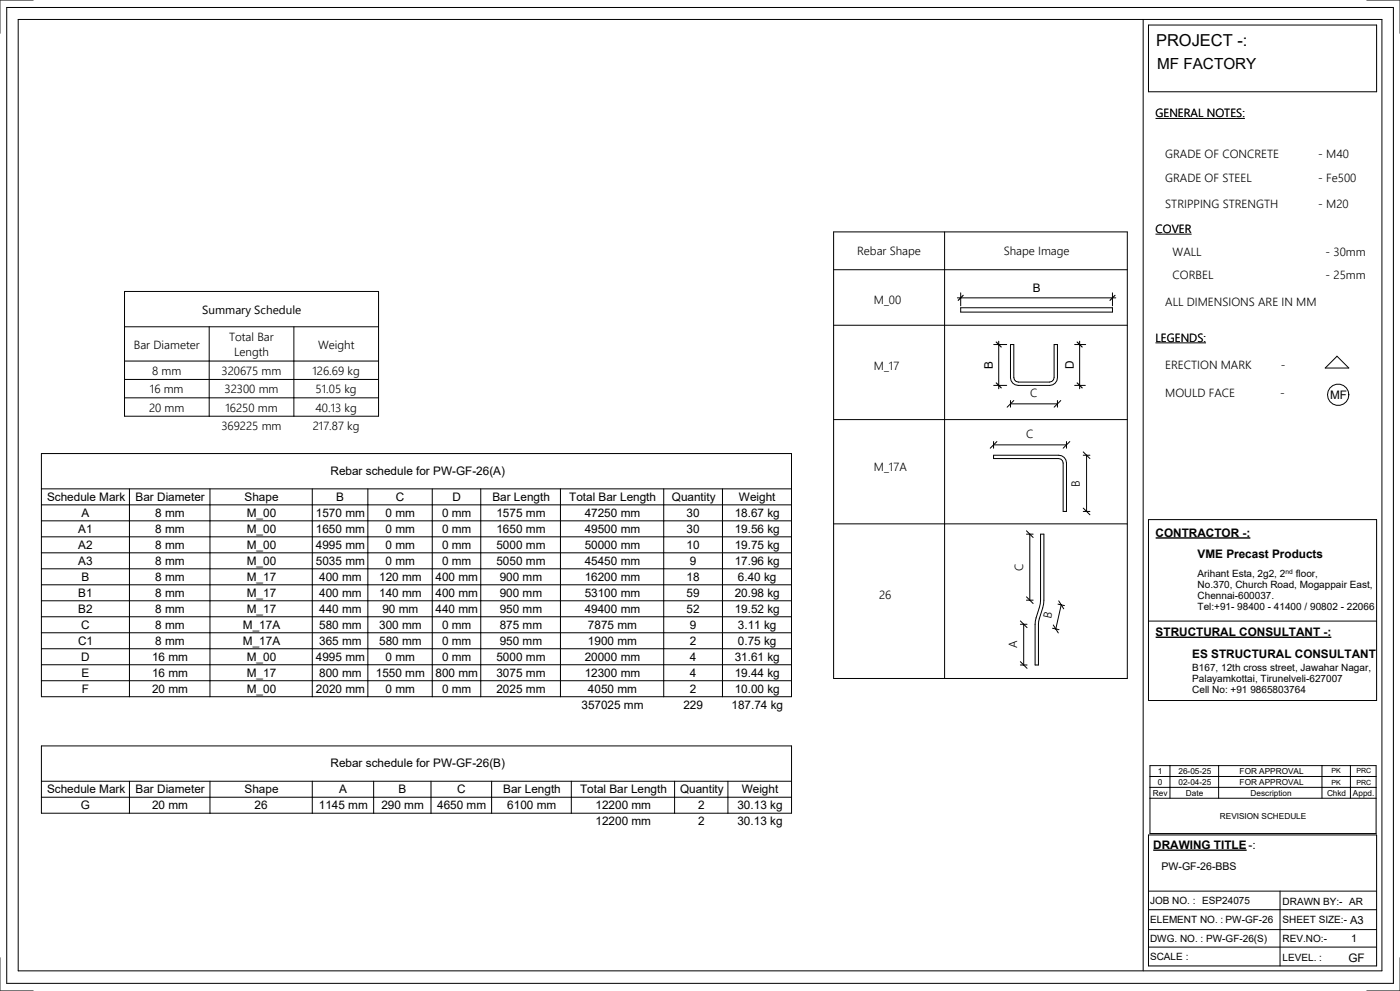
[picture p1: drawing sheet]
<svg xmlns="http://www.w3.org/2000/svg" width="420mm" height="297mm" viewBox="0 0 420 297" stroke-linecap="round" stroke-linejoin="round" font-family="sans-serif">
<defs><g id="words">
<text font-size="4.9" x="346.9" y="13.9">PROJECT -:</text>
<text font-size="4.6" x="347.2" y="20.7">MF FACTORY</text>
<g font-size="3.5">
<text x="346.7" y="35.2">GENERAL NOTES:</text>
<text x="349.6" y="47.3">GRADE OF CONCRETE</text>
<text x="395.5" y="47.3">- M40</text>
<text x="349.6" y="54.6">GRADE OF STEEL</text>
<text x="395.5" y="54.6">- Fe500</text>
<text x="349.6" y="62.3">STRIPPING STRENGTH</text>
<text x="395.5" y="62.3">- M20</text>
<text x="346.7" y="69.9">COVER</text>
<text x="257.2" y="76.5">Rebar Shape</text>
<text x="301.2" y="76.5">Shape Image</text>
<text x="351.8" y="76.8">WALL</text>
<text x="397.8" y="76.8">- 30mm</text>
<text x="351.8" y="83.5">CORBEL</text>
<text x="397.8" y="83.5">- 25mm</text>
<text x="309.9" y="87.5">B</text>
<text x="60.7" y="94.1">Summary Schedule</text>
<text x="262.2" y="91.2">M_00</text>
<text x="349.6" y="91.6">ALL DIMENSIONS ARE IN MM</text>
<text x="40.2" y="104.5">Bar Diameter</text>
<text x="68.7" y="102.1">Total Bar</text>
<text x="70.2" y="106.8">Length</text>
<text x="95.4" y="104.5">Weight</text>
<text x="346.7" y="102.5">LEGENDS:</text>
<text x="45.7" y="112.4">8 mm</text>
<text x="66.5" y="112.4">320675 mm</text>
<text x="93.8" y="112.4">126.69 kg</text>
<text x="262.2" y="111">M_17</text>
<text x="297.9" y="110.6" transform="rotate(-90 297.9 110.6)">B</text>
<text x="322.2" y="110.7" transform="rotate(-90 322.2 110.7)">D</text>
<text x="349.6" y="110.8">ERECTION MARK</text>
<text x="384.3" y="110.8">-</text>
<text x="45" y="117.9">16 mm</text>
<text x="67.4" y="117.9">32300 mm</text>
<text x="94.7" y="117.9">51.05 kg</text>
<text x="309.1" y="119.1">C</text>
<text x="349.6" y="119.1">MOULD FACE</text>
<text x="384.2" y="119.1">-</text>
<text x="399.1" y="119.7">MF</text>
<text x="44.7" y="123.4">20 mm</text>
<text x="67.6" y="123.4">16250 mm</text>
<text x="94.7" y="123.4">40.13 kg</text>
<text x="66.4" y="128.9">369225 mm</text>
<text x="93.9" y="128.9">217.87 kg</text>
<text x="307.9" y="131.4">C</text>
<text x="99.2" y="142.4">Rebar schedule for PW-GF-26(A)</text>
<text x="262.2" y="141.2">M_17A</text>
<text x="324" y="145.9" transform="rotate(-90 324 145.9)">B</text>
<text x="14.1" y="150.1">Schedule Mark</text>
<text x="24.5" y="154.9">A</text>
<text x="40.7" y="150.1">Bar Diameter</text>
<text x="46.6" y="154.9">8 mm</text>
<text x="73.4" y="150.1">Shape</text>
<text x="74.1" y="154.9">M_00</text>
<text x="94.8" y="154.9">1570 mm</text>
<text x="100.9" y="150.1">B</text>
<text x="115.7" y="154.9">0 mm</text>
<text x="118.8" y="150.1">C</text>
<text x="132.6" y="154.9">0 mm</text>
<text x="135.7" y="150.1">D</text>
<text x="147.8" y="150.1">Bar Length</text>
<text x="149" y="154.9">1575 mm</text>
<text x="170.8" y="150.1">Total Bar Length</text>
<text x="175.4" y="154.9">47250 mm</text>
<text x="201.6" y="150.1">Quantity</text>
<text x="206" y="154.9">30</text>
<text x="220.5" y="154.9">18.67 kg</text>
<text x="221.7" y="150.1">Weight</text>
<text x="23.5" y="159.7">A1</text>
<text x="46.6" y="159.7">8 mm</text>
<text x="74.1" y="159.7">M_00</text>
<text x="94.8" y="159.7">1650 mm</text>
<text x="115.7" y="159.7">0 mm</text>
<text x="132.6" y="159.7">0 mm</text>
<text x="149" y="159.7">1650 mm</text>
<text x="175.4" y="159.7">49500 mm</text>
<text x="206" y="159.7">30</text>
<text x="220.5" y="159.7">19.56 kg</text>
<text x="346.8" y="160.9">CONTRACTOR -:</text>
<text x="23.5" y="164.5">A2</text>
<text x="46.6" y="164.5">8 mm</text>
<text x="74.1" y="164.5">M_00</text>
<text x="94.8" y="164.5">4995 mm</text>
<text x="115.7" y="164.5">0 mm</text>
<text x="132.6" y="164.5">0 mm</text>
<text x="149" y="164.5">5000 mm</text>
<text x="175.4" y="164.5">50000 mm</text>
<text x="206" y="164.5">10</text>
<text x="220.5" y="164.5">19.75 kg</text>
<text x="359.3" y="167.3">VME Precast Products</text>
<text x="23.5" y="169.3">A3</text>
<text x="46.6" y="169.3">8 mm</text>
<text x="74.1" y="169.3">M_00</text>
<text x="94.8" y="169.3">5035 mm</text>
<text x="115.7" y="169.3">0 mm</text>
<text x="132.6" y="169.3">0 mm</text>
<text x="149" y="169.3">5050 mm</text>
<text x="175.4" y="169.3">45450 mm</text>
<text x="207" y="169.3">9</text>
<text x="220.5" y="169.3">17.96 kg</text>
<text x="307" y="171.2" transform="rotate(-90 307 171.2)">C</text>
<text x="23.5" y="178.9">B1</text>
<text x="24.5" y="174.1">B</text>
<text x="46.6" y="174.1">8 mm</text>
<text x="46.6" y="178.9">8 mm</text>
<text x="74.1" y="174.1">M_17</text>
<text x="74.1" y="178.9">M_17</text>
<text x="95.8" y="174.1">400 mm</text>
<text x="95.8" y="178.9">400 mm</text>
<text x="113.8" y="174.1">120 mm</text>
<text x="113.8" y="178.9">140 mm</text>
<text x="130.7" y="174.1">400 mm</text>
<text x="130.7" y="178.9">400 mm</text>
<text x="149.9" y="174.1">900 mm</text>
<text x="149.9" y="178.9">900 mm</text>
<text x="175.4" y="174.1">16200 mm</text>
<text x="175.4" y="178.9">53100 mm</text>
<text x="206" y="174.1">18</text>
<text x="206" y="178.9">59</text>
<text x="220.5" y="178.9">20.98 kg</text>
<text x="221.4" y="174.1">6.40 kg</text>
<text x="263.8" y="179.6">26</text>
<text x="23.5" y="183.7">B2</text>
<text x="46.6" y="183.7">8 mm</text>
<text x="74.1" y="183.7">M_17</text>
<text x="95.8" y="183.7">440 mm</text>
<text x="114.7" y="183.7">90 mm</text>
<text x="130.7" y="183.7">440 mm</text>
<text x="149.9" y="183.7">950 mm</text>
<text x="175.4" y="183.7">49400 mm</text>
<text x="206" y="183.7">52</text>
<text x="220.5" y="183.7">19.52 kg</text>
<text x="315.4" y="185.5" transform="rotate(-77 315.4 185.5)">B</text>
<text x="24.4" y="188.5">C</text>
<text x="46.6" y="188.5">8 mm</text>
<text x="72.9" y="188.5">M_17A</text>
<text x="95.8" y="188.5">580 mm</text>
<text x="113.8" y="188.5">300 mm</text>
<text x="132.6" y="188.5">0 mm</text>
<text x="149.9" y="188.5">875 mm</text>
<text x="176.4" y="188.5">7875 mm</text>
<text x="207" y="188.5">9</text>
<text x="221.4" y="188.5">3.11 kg</text>
<text x="346.8" y="190.7">STRUCTURAL CONSULTANT -:</text>
<text x="23.4" y="193.3">C1</text>
<text x="46.6" y="193.3">8 mm</text>
<text x="72.9" y="193.3">M_17A</text>
<text x="95.8" y="193.3">365 mm</text>
<text x="113.8" y="193.3">580 mm</text>
<text x="132.6" y="193.3">0 mm</text>
<text x="149.9" y="193.3">950 mm</text>
<text x="176.4" y="193.3">1900 mm</text>
<text x="207" y="193.3">2</text>
<text x="221.4" y="193.3">0.75 kg</text>
<text x="305.2" y="194.4" transform="rotate(-90 305.2 194.4)">A</text>
<text x="357.7" y="197.1">ES STRUCTURAL CONSULTANT</text>
<text x="24.4" y="198">D</text>
<text x="24.5" y="202.8">E</text>
<text x="45.6" y="198">16 mm</text>
<text x="45.6" y="202.8">16 mm</text>
<text x="74.1" y="198">M_00</text>
<text x="74.1" y="202.8">M_17</text>
<text x="94.8" y="198">4995 mm</text>
<text x="95.8" y="202.8">800 mm</text>
<text x="112.8" y="202.8">1550 mm</text>
<text x="115.7" y="198">0 mm</text>
<text x="130.7" y="202.8">800 mm</text>
<text x="132.6" y="198">0 mm</text>
<text x="149" y="198">5000 mm</text>
<text x="149" y="202.8">3075 mm</text>
<text x="175.4" y="198">20000 mm</text>
<text x="175.4" y="202.8">12300 mm</text>
<text x="207" y="198">4</text>
<text x="207" y="202.8">4</text>
<text x="220.5" y="198">31.61 kg</text>
<text x="220.5" y="202.8">19.44 kg</text>
<text x="24.6" y="207.6">F</text>
<text x="45.6" y="207.6">20 mm</text>
<text x="74.1" y="207.6">M_00</text>
<text x="94.8" y="207.6">2020 mm</text>
<text x="115.7" y="207.6">0 mm</text>
<text x="132.6" y="207.6">0 mm</text>
<text x="149" y="207.6">2025 mm</text>
<text x="176.4" y="207.6">4050 mm</text>
<text x="207" y="207.6">2</text>
<text x="220.5" y="207.6">10.00 kg</text>
<text x="174.5" y="212.4">357025 mm</text>
<text x="205.1" y="212.4">229</text>
<text x="219.5" y="212.4">187.74 kg</text>
<text x="99.2" y="230.1">Rebar schedule for PW-GF-26(B)</text>
<text x="14.1" y="237.8">Schedule Mark</text>
<text x="40.7" y="237.8">Bar Diameter</text>
<text x="73.4" y="237.8">Shape</text>
<text x="101.7" y="237.8">A</text>
<text x="119.6" y="237.8">B</text>
<text x="137.2" y="237.8">C</text>
<text x="151" y="237.8">Bar Length</text>
<text x="174" y="237.8">Total Bar Length</text>
<text x="204" y="237.8">Quantity</text>
<text x="222.6" y="237.8">Weight</text>
<text x="24.3" y="242.6">G</text>
<text x="45.6" y="242.6">20 mm</text>
<text x="76.4" y="242.6">26</text>
<text x="95.7" y="242.6">1145 mm</text>
<text x="114.4" y="242.6">290 mm</text>
<text x="131.2" y="242.6">4650 mm</text>
<text x="152.2" y="242.6">6100 mm</text>
<text x="178.7" y="242.6">12200 mm</text>
<text x="209.4" y="242.6">2</text>
<text x="221.3" y="242.6">30.13 kg</text>
<text x="178.7" y="247.3">12200 mm</text>
<text x="209.4" y="247.3">2</text>
<text x="221.3" y="247.3">30.13 kg</text>
<text x="346" y="254.5">DRAWING TITLE</text>
<text x="374.6" y="254.5">-:</text>
<text x="404.6" y="288.4">GF</text>
</g>
<text font-size="3.4" x="405.1" y="276.9">A3</text>
<g font-size="3.2">
<text x="348.5" y="260.9">PW-GF-26-BBS</text>
<text x="405.5" y="282.4">1</text>
</g>
<g font-size="3">
<text x="359.3" y="172.9">Arihant Esta, 2g2, 2</text>
<text x="388.8" y="172.9">floor,</text>
<text x="359.3" y="176.2">No.370, Church Road, Mogappair East,</text>
<text x="359.3" y="179.5">Chennai-600037.</text>
<text x="359.3" y="182.8">Tel:+91- 98400 - 41400 / 90802 - 22066</text>
<text x="357.7" y="201.1">B167, 12th cross street, Jawahar Nagar,</text>
<text x="357.7" y="204.4">Palayamkottai, Tirunelveli-627007</text>
<text x="357.7" y="207.8">Cell No: +91 9865803764</text>
<text x="345.1" y="270.9">JOB NO. :</text>
<text x="360.7" y="271.1">ESP24075</text>
<text x="384.8" y="271.4">DRAWN BY:-</text>
<text x="404.8" y="271.4">AR</text>
<text x="345.1" y="276.8">ELEMENT NO. :</text>
<text x="367.7" y="276.8">PW-GF-26</text>
<text x="384.8" y="276.8">SHEET SIZE:-</text>
<text x="345.1" y="282.4">DWG. NO. :</text>
<text x="345.1" y="287.7">SCALE :</text>
<text x="361.9" y="282.4">PW-GF-26(S)</text>
<text x="384.8" y="282.4">REV.NO:-</text>
<text x="384.8" y="288">LEVEL. :</text>
</g>
<g font-size="2.5">
<text x="347.4" y="232">1</text>
<text x="353.6" y="232">26-05-25</text>
<text x="372" y="232">FOR APPROVAL</text>
<text x="345.9" y="238.6">Rev</text>
<text x="347.4" y="235.3">0</text>
<text x="353.6" y="235.3">02-04-25</text>
<text x="355.9" y="238.6">Date</text>
<text x="372" y="235.3">FOR APPROVAL</text>
<text x="375.3" y="238.6">Description</text>
<text x="398.2" y="238.6">Chkd</text>
<text x="406" y="238.6">Appd.</text>
<text x="366" y="245.4">REVISION SCHEDULE</text>
</g>
<g font-size="2.1">
<text x="399.5" y="231.9">PK</text>
<text x="407" y="231.9">PRC</text>
<text x="399.5" y="235.2">PK</text>
<text x="407" y="235.2">PRC</text>
</g>
<text font-size="2" x="385.7" y="172">nd</text>
</g></defs>
<g fill="none" stroke="#000" stroke-width=".3">
<path d="M2 2.2h416.1v292.6h-416.1zM5.5 5.8h409.2v285.3h-409.2zM10 0h-10v10M343 5.8v285.3M344.6 7.5h68.5v20h-68.5zM410.1 0h10v10M250.1 69.5h88.1v133.9h-88.1zM283.4 69.5v133.9M250.1 97.5h88.1M250.1 80.9h88.1M288.3 92.3h45.5v1.3h-45.5zM303.2 103.3h1v9.9l.2 .7 .5 .5 .7 .1h9.3l.7-.1 .5-.5 .2-.7v-9.9h1v9.9a2.31 2.31 0 0 1-2.3 2.3h-9.5a2.31 2.31 0 0 1-2.3-2.3z"/>
<path d="M401.2 106.8l3.5 3.5h-7.1zM250.1 125.8h88.1M298.1 136.5h19.6a2.31 2.31 0 0 1 2.3 2.3v14.5h-1v-14.5l-.2-.6-.5-.5-.7-.2h-19.5zM250.1 157.1h88.1M344.6 155.8h68.5v54.2h-68.5zM312.2 160.1h1v19.8a24 24 0 0 1-1.5 6.4l-.1 13.1h-1l.1-13.2 1.2-4.2 .3-2.1zM344.6 186.2h68.5M344.6 250.3h68.5v39.3h-68.5zM344.6 272.7h68.5M344.6 267.2h68.5M344.6 278.7h68.5M384.1 267.2v22.4"/>
<path d="M0 287.1v10h10M344.6 283.9h68.5M420.1 287.1v10h-10"/>
<circle cx="401.5" cy="118.4" r="3.2"/>
</g>
<g fill="#fff">
<path d="M346.9 9.5h27.5v5.4h-27.5z"/>
<path d="M405.1 273.8h4.1v3.9h-4.1z"/>
<path d="M346.8 187.4h51.8v4.1h-51.8z"/>
<path d="M357.7 193.9h54.2v4.1h-54.2z"/>
<path d="M346 251.2h27.6v4.2h-27.6z"/>
<path d="M373.6 251.2h1v4.2h-1z"/>
<path d="M374.6 251.2h2.2v4.2h-2.2z"/>
<path d="M346.8 157.6h27.9v4.1h-27.9z"/>
<path d="M359.3 164.1h37.3v4.1h-37.3z"/>
<path d="M405.5 279.4h1.7v3.7h-1.7z"/>
<path d="M367.7 274.1h14.3v3.3h-14.3z"/>
<path d="M347.2 16.6h29.6v5.1h-29.6z"/>
<path d="M348.5 258h22.8v3.6h-22.8z"/>
<path d="M361.9 279.8h18.3v3.3h-18.3z"/>
<path d="M404.8 268.8h4.1v3.3h-4.1z"/>
<path d="M360.7 268.5h14.3v3.3h-14.3z"/>
</g>
<path d="M346.8 161.3h28.4M346.8 191h52.7M346 254.9h28.1" fill="none" stroke="#000" stroke-width=".41"/>
<g fill="none" stroke="#000" stroke-width=".3">
<path d="M37.4 87.4h76.2v37.4h-76.2zM37.4 98h76.2M62.8 98v26.8M88.2 98v26.8M287.3 89.3h47.5M288.3 87.8v3.9M333.8 87.8v3.9M37.4 119.3h76.2M37.4 113.8h76.2M37.4 108.2h76.2M298.2 103.3h3.9M298.2 115.5h3.9"/>
<path d="M299.7 102.3v14.2M322.5 103.3h3.3M322.5 115.5h3.1M324 102.3v14.2M12.4 136h225.1v72.9h-225.1zM12.4 156.1h225.1M12.4 151.4h225.1M12.4 146.6h225.1M38.8 146.6v62.3M63 146.6v62.3M93.7 146.6v62.3M110.4 146.6v62.3"/>
<path d="M129.7 146.6v62.3M144.3 146.6v62.3M168.2 146.6v62.3M199.2 146.6v62.3M216.8 146.6v62.3M12.4 175.3h225.1M12.4 170.5h225.1M12.4 165.7h225.1M12.4 160.9h225.1M12.4 199.3h225.1M12.4 194.5h225.1M12.4 189.7h225.1"/>
<path d="M12.4 184.9h225.1M12.4 180.1h225.1M12.4 204.1h225.1M12.4 223.6h225.1v20.2h-225.1zM12.4 239h225.1M12.4 234.2h225.1M38.8 234.2v9.6M63 234.2v9.6M93.7 234.2v9.6M112.1 234.2v9.6M129.3 234.2v9.6M147.5 234.2v9.6"/>
<path d="M171.4 234.2v9.6M202.4 234.2v9.6M218.4 234.2v9.6M345 229.5h67.9v20.4h-67.9zM345 232.8h67.9M345 236h67.9M345 239.3h67.9M351.1 229.5v9.8M365.7 229.5v9.8M396.7 229.5v9.8M405.2 229.5v9.8"/>
</g>
<path d="M289 88.5l-1.5 1.5M334.5 88.5l-1.5 1.5M298.9 102.5l1.5 1.5M298.9 114.8l1.5 1.5M323.2 114.8l1.5 1.5M323.2 102.5l1.5 1.5" fill="none" stroke="#000" stroke-width=".35"/>
<path d="M319 108.2h4v2.5h-4z" fill="#fff"/>
<g fill="none" stroke="#000" stroke-width=".3">
<path d="M346.7 35.5h26.8M346.7 70.2h10.8M346.7 102.8h15.2M298.1 133.4h21.9M298.1 132.4v2M299.1 132.4l-2 2M303.2 121.1h14.1M303.2 120.1v2M304.2 120.1l-2 2M317.3 120.1v2M318.3 120.1l-2 2M320 132.4v2"/>
<path d="M321 132.4l-2 2M325 135.5l2 2M325 136.5h2M326 136.5v16.8M308 159.1l2 2M325 152.3l2 2M325 153.3h2M308 160.1h2M308 178.9l2 2M308 179.9h2M309 160.1v19.8M306.2 186.2l2 2"/>
<path d="M306.2 187.2h2M306.2 198.4l2 2M306.2 199.4h2M307.2 187.2v12.2M315.8 188.3l2 .5M316 187.4l1.5 2.4M317.4 181.1l2 .5M317.7 180.1l1.5 2.4M318.4 181.3l-1.6 7.3"/>
</g>
<use href="#words"/>
</svg>
